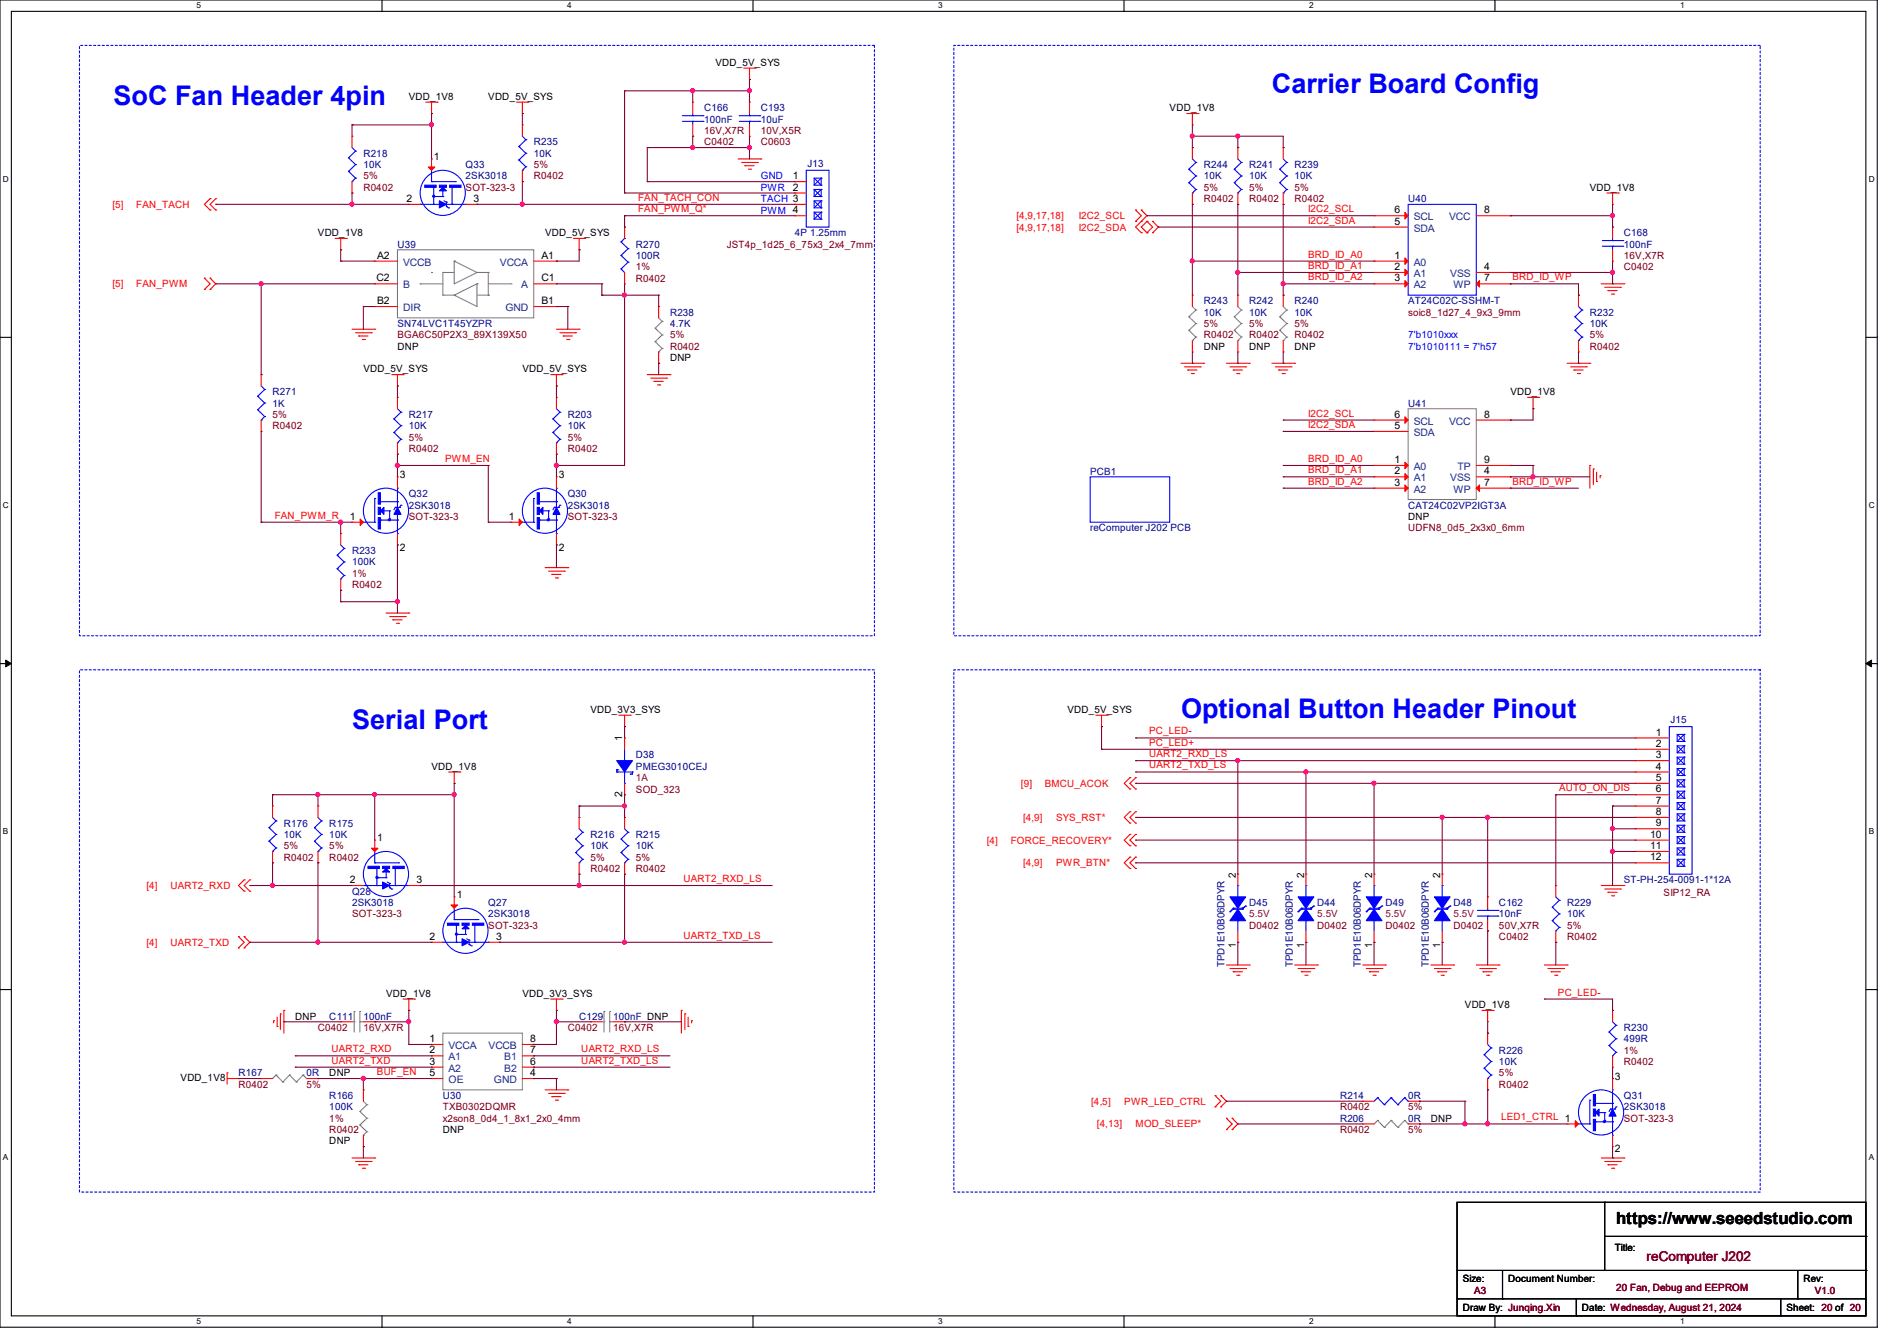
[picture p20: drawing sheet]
<svg xmlns="http://www.w3.org/2000/svg" width="297mm" height="210mm" viewBox="0 0 297 210" stroke-linecap="round" stroke-linejoin="round" font-family="sans-serif">
<defs><g id="words">
<g font-size="4.2" fill="#00f">
<text x="17.8" y="16.4">SoC Fan Header 4pin</text>
<text x="199.1" y="14.6">Carrier Board Config</text>
<text x="184.9" y="112.4">Optional Button Header Pinout</text>
<text x="55.1" y="114.2">Serial Port</text>
</g>
<text font-size="2.6" x="253" y="191.8">https://www.seeedstudio.com</text>
<text font-size="2.1" fill="#800000" x="257.8" y="197.5">reComputer J202</text>
<g font-size="1.6">
<text x="112" y="10.3">VDD_5V_SYS</text>
<text x="64" y="15.7">VDD_1V8</text>
<text x="76.5" y="15.7">VDD_5V_SYS</text>
<text x="183.1" y="17.4">VDD_1V8</text>
<text x="67.9" y="25.1">1</text>
<text x="124.1" y="28.1">1</text>
<text x="124.1" y="29.8">2</text>
<text x="248.9" y="29.9">VDD_1V8</text>
<text x="63.7" y="31.6">2</text>
<text x="74.1" y="31.6">3</text>
<text x="218.4" y="33.4">6</text>
<text x="218.4" y="35.2">5</text>
<text x="232.4" y="33.4">8</text>
<text x="49.8" y="37">VDD_1V8</text>
<text x="59.1" y="40.5">A2</text>
<text x="84.8" y="40.5">A1</text>
<text x="85.3" y="37">VDD_5V_SYS</text>
<text x="218.4" y="40.5">1</text>
<text x="59" y="44.1">C2</text>
<text x="59.1" y="47.6">B2</text>
<text x="84.8" y="47.6">B1</text>
<text x="84.8" y="44.1">C1</text>
<text x="218.4" y="42.3">2</text>
<text x="218.4" y="44.1">3</text>
<text x="232.4" y="44.1">7</text>
<text x="232.4" y="42.3">4</text>
<text x="56.9" y="58.3">VDD_5V_SYS</text>
<text x="62.2" y="54.8">DNP</text>
<text x="81.8" y="58.3">VDD_5V_SYS</text>
<text x="104.9" y="56.6">DNP</text>
<text x="188.5" y="54.8">DNP</text>
<text x="195.6" y="54.8">DNP</text>
<text x="202.7" y="54.8">DNP</text>
<text x="218.4" y="65.4">6</text>
<text x="232.4" y="65.4">8</text>
<text x="236.5" y="61.9">VDD_1V8</text>
<text x="218.4" y="67.2">5</text>
<text x="62.6" y="74.8">3</text>
<text x="87.5" y="74.8">3</text>
<text x="218.4" y="72.5">1</text>
<text x="218.4" y="74.3">2</text>
<text x="218.4" y="76.1">3</text>
<text x="232.4" y="76.1">7</text>
<text x="232.4" y="74.3">4</text>
<text x="232.4" y="72.5">9</text>
<text x="54.8" y="81.4">1</text>
<text x="79.7" y="81.4">1</text>
<text x="220.5" y="81.4">DNP</text>
<text x="62.6" y="86.2">2</text>
<text x="87.5" y="86.2">2</text>
<text x="92.5" y="111.7">VDD_3V3_SYS</text>
<text x="167.1" y="111.7">VDD_5V_SYS</text>
<text x="97.4" y="116.1" transform="rotate(-90 97.4 116.1)">1</text>
<text x="259.2" y="115.2">1</text>
<text x="259.2" y="117">2</text>
<text x="259.2" y="118.7">3</text>
<text x="67.6" y="120.6">VDD_1V8</text>
<text x="97.4" y="124.8" transform="rotate(-90 97.4 124.8)">2</text>
<text x="259.2" y="125.9">7</text>
<text x="259.2" y="120.5">4</text>
<text x="259.2" y="122.3">5</text>
<text x="259.2" y="124.1">6</text>
<text x="59.1" y="131.7">1</text>
<text x="258.4" y="131.2">10</text>
<text x="259.2" y="127.6">8</text>
<text x="259.2" y="129.4">9</text>
<text x="193.5" y="137.5" transform="rotate(-90 193.5 137.5)">2</text>
<text x="204.2" y="137.5" transform="rotate(-90 204.2 137.5)">2</text>
<text x="214.8" y="137.5" transform="rotate(-90 214.8 137.5)">2</text>
<text x="225.5" y="137.5" transform="rotate(-90 225.5 137.5)">2</text>
<text x="258.4" y="133">11</text>
<text x="258.4" y="134.7">12</text>
<text x="54.8" y="138.3">2</text>
<text x="65.2" y="138.3">3</text>
<text x="71.5" y="140.6">1</text>
<text x="67.2" y="147.2">2</text>
<text x="77.7" y="147.2">3</text>
<text x="193.5" y="148.5" transform="rotate(-90 193.5 148.5)">1</text>
<text x="204.2" y="148.5" transform="rotate(-90 204.2 148.5)">1</text>
<text x="214.8" y="148.5" transform="rotate(-90 214.8 148.5)">1</text>
<text x="225.5" y="148.5" transform="rotate(-90 225.5 148.5)">1</text>
<text x="46.2" y="159.7">DNP</text>
<text x="60.5" y="156.1">VDD_1V8</text>
<text x="81.8" y="156.1">VDD_3V3_SYS</text>
<text x="229.4" y="157.9">VDD_1V8</text>
<text x="67.2" y="166.8">3</text>
<text x="67.2" y="163.2">1</text>
<text x="67.2" y="165">2</text>
<text x="83" y="163.2">8</text>
<text x="83" y="166.8">6</text>
<text x="83" y="165">7</text>
<text x="28.3" y="169.3">VDD_1V8</text>
<text x="51.6" y="168.6">DNP</text>
<text x="67.2" y="168.5">5</text>
<text x="83" y="168.5">4</text>
<text x="252.9" y="169.1">3</text>
<text x="51.6" y="179.2">DNP</text>
<text x="69.3" y="177.5">DNP</text>
<text x="224" y="175.7">DNP</text>
<text x="252.9" y="180.5">2</text>
<text x="252.8" y="196">Title:</text>
<text x="229" y="200.7">Size:</text>
<text x="236.1" y="200.7">Document Number:</text>
<text x="282.4" y="200.7">Rev:</text>
<text x="229" y="205.4">Draw By: Junqing.Xin</text>
<text x="247.7" y="205.4">Date: Wednesday, August 21, 2024</text>
<text x="279.7" y="205.4">Sheet: 20 of 20</text>
</g>
<g font-size="1.6" fill="#000080">
<text x="110.2" y="17.4">C166</text>
<text x="119.1" y="17.4">C193</text>
<text x="83.6" y="22.8">R235</text>
<text x="110.2" y="19.2">100nF</text>
<text x="119.1" y="19.2">10uF</text>
<text x="56.9" y="24.6">R218</text>
<text x="56.9" y="26.3">10K</text>
<text x="72.9" y="26.3">Q33</text>
<text x="72.9" y="28.1">2SK3018</text>
<text x="83.6" y="24.6">10K</text>
<text x="126.4" y="26.2">J13</text>
<text x="188.5" y="26.3">R244</text>
<text x="188.5" y="28.1">10K</text>
<text x="195.6" y="26.3">R241</text>
<text x="195.6" y="28.1">10K</text>
<text x="202.7" y="26.3">R239</text>
<text x="202.7" y="28.1">10K</text>
<text x="220.5" y="31.7">U40</text>
<text x="62.2" y="38.8">U39</text>
<text x="99.6" y="38.8">R270</text>
<text x="99.6" y="40.6">100R</text>
<text x="124.5" y="37">4P 1.25mm</text>
<text x="254.3" y="37">C168</text>
<text x="254.3" y="38.8">100nF</text>
<text x="188.5" y="47.7">R243</text>
<text x="195.6" y="47.7">R242</text>
<text x="202.7" y="47.7">R240</text>
<text x="220.5" y="47.7">AT24C02C-SSHM-T</text>
<text x="62.2" y="51.2">SN74LVC1T45YZPR</text>
<text x="104.9" y="49.4">R238</text>
<text x="104.9" y="51.2">4.7K</text>
<text x="188.5" y="49.4">10K</text>
<text x="195.6" y="49.4">10K</text>
<text x="202.7" y="49.4">10K</text>
<text x="248.9" y="49.4">R232</text>
<text x="248.9" y="51.2">10K</text>
<text x="42.7" y="61.9">R271</text>
<text x="42.7" y="63.7">1K</text>
<text x="64" y="65.4">R217</text>
<text x="88.9" y="65.4">R203</text>
<text x="220.5" y="63.7">U41</text>
<text x="64" y="67.2">10K</text>
<text x="88.9" y="67.2">10K</text>
<text x="64" y="77.9">Q32</text>
<text x="88.9" y="77.9">Q30</text>
<text x="170.7" y="74.3">PCB1</text>
<text x="64" y="79.7">2SK3018</text>
<text x="88.9" y="79.7">2SK3018</text>
<text x="170.7" y="83.2">reComputer J202 PCB</text>
<text x="220.5" y="79.7">CAT24C02VP2IGT3A</text>
<text x="55.1" y="86.8">R233</text>
<text x="55.1" y="88.6">100K</text>
<text x="261.5" y="113.3">J15</text>
<text x="99.6" y="118.8">D38</text>
<text x="99.6" y="120.6">PMEG3010CEJ</text>
<text x="44.4" y="129.5">R176</text>
<text x="44.4" y="131.2">10K</text>
<text x="51.6" y="129.5">R175</text>
<text x="51.6" y="131.2">10K</text>
<text x="92.5" y="131.2">R216</text>
<text x="99.6" y="131.2">R215</text>
<text x="92.5" y="133">10K</text>
<text x="99.6" y="133">10K</text>
<text x="55.1" y="140.1">Q28</text>
<text x="55.1" y="141.9">2SK3018</text>
<text x="76.5" y="141.9">Q27</text>
<text x="76.5" y="143.7">2SK3018</text>
<text x="195.6" y="141.9">D45</text>
<text x="206.2" y="141.9">D44</text>
<text x="216.9" y="141.9">D49</text>
<text x="227.6" y="141.9">D48</text>
<text x="234.7" y="141.9">C162</text>
<text x="234.7" y="143.7">10nF</text>
<text x="245.4" y="141.9">R229</text>
<text x="245.4" y="143.7">10K</text>
<text x="254.3" y="138.3">ST-PH-254-0091-1*12A</text>
<text x="191.7" y="151.5" transform="rotate(-90 191.7 151.5)">TPD1E10B06DPYR</text>
<text x="202.4" y="151.5" transform="rotate(-90 202.4 151.5)">TPD1E10B06DPYR</text>
<text x="213.1" y="151.5" transform="rotate(-90 213.1 151.5)">TPD1E10B06DPYR</text>
<text x="223.7" y="151.5" transform="rotate(-90 223.7 151.5)">TPD1E10B06DPYR</text>
<text x="51.6" y="159.7">C111</text>
<text x="56.9" y="159.7">100nF</text>
<text x="90.7" y="159.7">C129</text>
<text x="96" y="159.7">100nF DNP</text>
<text x="254.3" y="161.5">R230</text>
<text x="234.7" y="165">R226</text>
<text x="234.7" y="166.8">10K</text>
<text x="254.3" y="163.2">499R</text>
<text x="37.3" y="168.6">R167</text>
<text x="48" y="168.6">0R</text>
<text x="51.6" y="172.1">R166</text>
<text x="51.6" y="173.9">100K</text>
<text x="69.3" y="172.1">U30</text>
<text x="209.8" y="172.1">R214</text>
<text x="220.5" y="172.1">0R</text>
<text x="254.3" y="172.1">Q31</text>
<text x="254.3" y="173.9">2SK3018</text>
<text x="209.8" y="175.7">R206</text>
<text x="220.5" y="175.7">0R</text>
</g>
<g font-size="1.6" fill="#800000">
<text x="110.2" y="22.8">C0402</text>
<text x="110.2" y="21">16V,X7R</text>
<text x="119.1" y="22.8">C0603</text>
<text x="119.1" y="21">10V,X5R</text>
<text x="56.9" y="28.1">5%</text>
<text x="56.9" y="29.9">R0402</text>
<text x="72.9" y="29.9">SOT-323-3</text>
<text x="83.6" y="26.3">5%</text>
<text x="83.6" y="28.1">R0402</text>
<text x="188.5" y="29.9">5%</text>
<text x="195.6" y="29.9">5%</text>
<text x="202.7" y="29.9">5%</text>
<text x="188.5" y="31.7">R0402</text>
<text x="195.6" y="31.7">R0402</text>
<text x="202.7" y="31.7">R0402</text>
<text x="113.8" y="38.8">JST4p_1d25_6_75x3_2x4_7mm</text>
<text x="254.3" y="40.6">16V,X7R</text>
<text x="99.6" y="42.3">1%</text>
<text x="99.6" y="44.1">R0402</text>
<text x="254.3" y="42.3">C0402</text>
<text x="62.2" y="53">BGA6C50P2X3_89X139X50</text>
<text x="104.9" y="53">5%</text>
<text x="188.5" y="51.2">5%</text>
<text x="188.5" y="53">R0402</text>
<text x="195.6" y="51.2">5%</text>
<text x="195.6" y="53">R0402</text>
<text x="202.7" y="51.2">5%</text>
<text x="202.7" y="53">R0402</text>
<text x="220.5" y="49.4">soic8_1d27_4_9x3_9mm</text>
<text x="248.9" y="53">5%</text>
<text x="104.9" y="54.8">R0402</text>
<text x="248.9" y="54.8">R0402</text>
<text x="42.7" y="65.4">5%</text>
<text x="42.7" y="67.2">R0402</text>
<text x="64" y="69">5%</text>
<text x="64" y="70.8">R0402</text>
<text x="88.9" y="69">5%</text>
<text x="88.9" y="70.8">R0402</text>
<text x="64" y="81.4">SOT-323-3</text>
<text x="88.9" y="81.4">SOT-323-3</text>
<text x="220.5" y="83.2">UDFN8_0d5_2x3x0_6mm</text>
<text x="55.1" y="90.3">1%</text>
<text x="55.1" y="92.1">R0402</text>
<text x="99.6" y="124.1">SOD_323</text>
<text x="44.4" y="133">5%</text>
<text x="44.4" y="134.8">R0402</text>
<text x="51.6" y="133">5%</text>
<text x="51.6" y="134.8">R0402</text>
<text x="92.5" y="134.8">5%</text>
<text x="92.5" y="136.6">R0402</text>
<text x="99.6" y="134.8">5%</text>
<text x="99.6" y="136.6">R0402</text>
<text x="55.1" y="143.7">SOT-323-3</text>
<text x="260.5" y="140.3">SIP12_RA</text>
<text x="76.5" y="145.5">SOT-323-3</text>
<text x="195.6" y="145.5">D0402</text>
<text x="206.2" y="145.5">D0402</text>
<text x="216.9" y="145.5">D0402</text>
<text x="227.6" y="145.5">D0402</text>
<text x="234.7" y="147.2">C0402</text>
<text x="234.7" y="145.5">50V,X7R</text>
<text x="245.4" y="145.5">5%</text>
<text x="245.4" y="147.2">R0402</text>
<text x="49.8" y="161.5">C0402</text>
<text x="56.9" y="161.5">16V,X7R</text>
<text x="88.9" y="161.5">C0402</text>
<text x="96" y="161.5">16V,X7R</text>
<text x="254.3" y="165">1%</text>
<text x="254.3" y="166.8">R0402</text>
<text x="37.3" y="170.3">R0402</text>
<text x="48" y="170.3">5%</text>
<text x="69.3" y="173.9">TXB0302DQMR</text>
<text x="209.8" y="173.9">R0402</text>
<text x="220.5" y="173.9">5%</text>
<text x="234.7" y="168.6">5%</text>
<text x="234.7" y="170.3">R0402</text>
<text x="51.6" y="175.7">1%</text>
<text x="51.6" y="177.5">R0402</text>
<text x="69.3" y="175.7">x2son8_0d4_1_8x1_2x0_4mm</text>
<text x="209.8" y="177.5">R0402</text>
<text x="220.5" y="177.5">5%</text>
<text x="254.3" y="175.7">SOT-323-3</text>
<text x="230.8" y="202.7">A3</text>
<text x="253" y="202.2">20 Fan, Debug and EEPROM</text>
<text x="284.1" y="202.7">V1.0</text>
</g>
<g font-size="1.6" fill="#00f">
<text x="119.1" y="28.1">GND</text>
<text x="119.1" y="29.9">PWR</text>
<text x="119.1" y="31.7">TACH 3</text>
<text x="119.1" y="33.4">PWM 4</text>
<text x="220.5" y="53">7'b1010xxx</text>
<text x="220.5" y="54.8">7'b1010111 = 7'h57</text>
</g>
<g font-size="1.6" fill="#f00">
<text x="17.6" y="32.6">[5]</text>
<text x="21.3" y="32.6">FAN_TACH</text>
<text x="99.9" y="31.5">FAN_TACH_CON</text>
<text x="99.9" y="33.2">FAN_PWM_Q*</text>
<text x="159.1" y="34.3">[4,9,17,18]</text>
<text x="168.9" y="34.3">I2C2_SCL</text>
<text x="204.8" y="33.2">I2C2_SCL</text>
<text x="204.8" y="35">I2C2_SDA</text>
<text x="159.1" y="36.1">[4,9,17,18]</text>
<text x="168.9" y="36.1">I2C2_SDA</text>
<text x="204.8" y="40.3">BRD_ID_A0</text>
<text x="17.6" y="45">[5]</text>
<text x="21.3" y="45">FAN_PWM</text>
<text x="204.8" y="42.1">BRD_ID_A1</text>
<text x="204.8" y="43.9">BRD_ID_A2</text>
<text x="236.8" y="43.9">BRD_ID_WP</text>
<text x="204.8" y="65.2">I2C2_SCL</text>
<text x="204.8" y="67">I2C2_SDA</text>
<text x="69.7" y="72.3">PWM_EN</text>
<text x="204.8" y="72.3">BRD_ID_A0</text>
<text x="204.8" y="74.1">BRD_ID_A1</text>
<text x="204.8" y="75.9">BRD_ID_A2</text>
<text x="236.8" y="75.9">BRD_ID_WP</text>
<text x="43" y="81.2">FAN_PWM_R</text>
<text x="179.9" y="115">PC_LED-</text>
<text x="179.9" y="116.8">PC_LED+</text>
<text x="179.9" y="118.6">UART2_RXD_LS</text>
<text x="159.8" y="123.2">[9]</text>
<text x="163.6" y="123.2">BMCU_ACOK</text>
<text x="179.9" y="120.4">UART2_TXD_LS</text>
<text x="244.1" y="123.9">AUTO_ON_DIS</text>
<text x="160.2" y="128.6">[4,9]</text>
<text x="165.4" y="128.6">SYS_RST*</text>
<text x="154.5" y="132.1">[4]</text>
<text x="158.2" y="132.1">FORCE_RECOVERY*</text>
<text x="160.2" y="135.7">[4,9]</text>
<text x="165.4" y="135.7">PWR_BTN*</text>
<text x="22.9" y="139.2">[4]</text>
<text x="26.7" y="139.2">UART2_RXD</text>
<text x="107" y="138.1">UART2_RXD_LS</text>
<text x="22.9" y="148.1">[4]</text>
<text x="26.7" y="148.1">UART2_TXD</text>
<text x="107" y="147">UART2_TXD_LS</text>
<text x="243.9" y="155.9">PC_LED-</text>
<text x="51.9" y="164.8">UART2_RXD</text>
<text x="51.9" y="166.6">UART2_TXD</text>
<text x="91" y="164.8">UART2_RXD_LS</text>
<text x="91" y="166.6">UART2_TXD_LS</text>
<text x="59" y="168.4">BUF_EN</text>
<text x="170.9" y="173">[4,5]</text>
<text x="176" y="173">PWR_LED_CTRL</text>
<text x="171.7" y="176.6">[4,13]</text>
<text x="177.8" y="176.6">MOD_SLEEP*</text>
<text x="235" y="175.5">LED1_CTRL 1</text>
</g>
<g font-size="1.6" fill="#004080">
<text x="221.4" y="34.5">SCL</text>
<text x="226.9" y="34.5">VCC</text>
<text x="63.1" y="41.6">VCCB</text>
<text x="78.3" y="41.6">VCCA</text>
<text x="221.4" y="36.3">SDA</text>
<text x="221.4" y="41.6">A0</text>
<text x="63.1" y="45.2">B</text>
<text x="81.6" y="45.2">A</text>
<text x="221.4" y="43.4">A1</text>
<text x="221.4" y="45.2">A2</text>
<text x="227.1" y="43.4">VSS</text>
<text x="227.6" y="45.2">WP</text>
<text x="63.1" y="48.7">DIR</text>
<text x="79.1" y="48.7">GND</text>
<text x="221.4" y="66.5">SCL</text>
<text x="221.4" y="68.3">SDA</text>
<text x="226.9" y="66.5">VCC</text>
<text x="221.4" y="73.6">A0</text>
<text x="221.4" y="75.4">A1</text>
<text x="221.4" y="77.2">A2</text>
<text x="227.1" y="75.4">VSS</text>
<text x="227.6" y="77.2">WP</text>
<text x="228.2" y="73.6">TP</text>
<text x="70.2" y="167.9">A2</text>
<text x="70.2" y="164.3">VCCA</text>
<text x="70.2" y="166.1">A1</text>
<text x="76.5" y="164.3">VCCB</text>
<text x="79" y="167.9">B2</text>
<text x="79" y="166.1">B1</text>
<text x="70.2" y="169.6">OE</text>
<text x="77.3" y="169.6">GND</text>
</g>
<g font-size="1.6" fill="#800040">
<text x="99.6" y="122.3">1A</text>
<text x="195.6" y="143.7">5.5V</text>
<text x="206.2" y="143.7">5.5V</text>
<text x="216.9" y="143.7">5.5V</text>
<text x="227.6" y="143.7">5.5V</text>
</g>
<g font-size="1.3">
<text x="30.8" y="1.3">5</text>
<text x="88.8" y="1.3">4</text>
<text x="146.9" y="1.3">3</text>
<text x="205" y="1.3">2</text>
<text x="263.1" y="1.3">1</text>
<text x=".5" y="28.4">D</text>
<text x="292.6" y="28.4">D</text>
<text x=".5" y="79.5">C</text>
<text x="292.6" y="79.5">C</text>
<text x=".5" y="130.6">B</text>
<text x="292.6" y="130.6">B</text>
<text x=".5" y="181.7">A</text>
<text x="292.6" y="181.7">A</text>
<text x="30.8" y="207.4">5</text>
<text x="88.8" y="207.4">4</text>
<text x="146.9" y="207.4">3</text>
<text x="205" y="207.4">2</text>
<text x="263.1" y="207.4">1</text>
</g>
</g></defs>
<path d="M0 0h293.9v207.9h-293.9zM1.8 1.8h290.3v204.3h-290.3z" fill="none" stroke="#000" stroke-width=".17"/>
<g fill="#fff">
<path d="M30.8 .2h.7v1.4h-.7z"/>
<path d="M30.8 206.2h.7v1.4h-.7z"/>
</g>
<path d="M59.8 0v1.8M59.8 206.1v1.8" fill="none" stroke="#000" stroke-width=".17"/>
<g fill="#fff">
<path d="M88.8 .2h.7v1.4h-.7z"/>
<path d="M88.8 206.2h.7v1.4h-.7z"/>
</g>
<path d="M117.9 0v1.8M117.9 206.1v1.8" fill="none" stroke="#000" stroke-width=".17"/>
<g fill="#fff">
<path d="M146.9 .2h.7v1.4h-.7z"/>
<path d="M146.9 206.2h.7v1.4h-.7z"/>
</g>
<path d="M176 0v1.8M176 206.1v1.8" fill="none" stroke="#000" stroke-width=".17"/>
<g fill="#fff">
<path d="M205 .2h.7v1.4h-.7z"/>
<path d="M205 206.2h.7v1.4h-.7z"/>
</g>
<path d="M234.1 0v1.8M234.1 206.1v1.8" fill="none" stroke="#000" stroke-width=".17"/>
<g fill="#fff">
<path d="M263.1 .2h.6v1.4h-.6z"/>
<path d="M263.1 206.2h.6v1.4h-.6z"/>
<path d="M.5 27.3h.9v1.4h-.9z"/>
<path d="M292.6 27.3h.9v1.4h-.9z"/>
<path d="M.5 78.4h.9v1.4h-.9z"/>
<path d="M292.6 78.4h.9v1.4h-.9z"/>
</g>
<path d="M0 52.8h1.8M292.1 52.8h1.8" fill="none" stroke="#000" stroke-width=".17"/>
<g fill="#fff">
<path d="M.5 129.5h.8v1.4h-.8z"/>
<path d="M292.6 129.5h.8v1.4h-.8z"/>
</g>
<path d="M0 103.9h1.8M292.1 103.9h1.8" fill="none" stroke="#000" stroke-width=".17"/>
<path d="M.9 103.4l.9 .5-.9 .5zM292.1 103.9l.9-.5v1z" fill="#000" stroke="#000" stroke-width=".16"/>
<g fill="#fff">
<path d="M.5 180.5h.8v1.4h-.8z"/>
<path d="M292.6 180.5h.8v1.4h-.8z"/>
</g>
<g fill="none" stroke="#000" stroke-width=".17">
<path d="M0 155h1.8M292.1 155h1.8M228.1 188.3h64v17.8h-64zM228.1 199h64M235.2 199v4.4M251.2 188.3h.1M251.2 188.3v10.7M251.2 193.6h40.9M281.5 199v4.4M292.1 199h.1M292.1 193.6h.1M228.1 203.4h.1"/>
<path d="M228.1 203.4h64M235.2 203.4h.1M246.8 206.1h.1M246.8 203.4v2.7M278.8 206.1h.1M278.8 203.4v2.7M281.5 203.4h.1"/>
</g>
<path d="M12.4 7.1h124.5v92.5h-124.5zM149.4 7.1h126.2v92.5h-126.2zM12.4 104.9h124.5v81.8h-124.5zM149.4 104.9h126.2v81.8h-126.2z" fill="none" stroke="#00f" stroke-width=".17" stroke-dasharray=".3 .3"/>
<g fill="none" stroke="#f00" stroke-width=".17">
<path d="M66.7 16h1.8M67.6 17.8h.1M67.6 16v1.8M68.5 16h.1M80.9 16h1.8M81.8 17.8h.1M81.8 19.6h.1M81.8 16v1.8M81.8 19.6v1.7M82.7 16h.1M108.5 16h.1M108.5 16v1.8"/>
<path d="M108.5 19.6v1.7M116.5 10.7h1.7M117.3 12.4h.1M117.3 16h.1M117.3 10.7v1.7M117.3 16v1.8M117.3 19.6v1.7M118.2 10.7h.1M185.8 17.8h1.8M186.7 19.6h.1M186.7 17.8v1.8M187.6 17.8h.1"/>
<path d="M32.9 31.1h.1M32.9 32.9h.1M32.9 31.1l-.9 .9 .9 .9M33.8 31.1h.1M33.8 32.9h.1M33.8 31.1l-.9 .9 .9 .9M52.5 37.3h1.7M53.3 39.1h.1M53.3 37.3v1.8M54.2 37.3h.1M55.1 21.3h.1M55.1 30.2h.1"/>
<path d="M55.1 21.3v1.8M55.1 28.4v1.8M64 32h.1M64 32h1.8M67.6 24.9h.1M67.6 24.9v1.8M72.9 32h1.8M74.7 32h.1M81.8 28.4h.1M81.8 26.7v1.7M89.8 37.3h1.8M90.7 39.1h.1"/>
<path d="M90.7 37.3v1.8M91.6 37.3h.1M97.8 35.6h.1M97.8 35.6v1.7M108.5 21.3h.1M115.6 24.9h3.5M116.1 25.4h2.5M116.6 26h.1M116.6 26h1.5M117.2 26.5h.3M117.3 21.3h.1M117.5 26.5h.1"/>
<path d="M118.6 25.4h.1M119.1 24.9h.1M124.5 28.4h.1M124.5 30.2h.1M124.5 32h.1M124.5 33.8h.1M124.5 30.2h1.7M124.5 33.8h1.7M124.5 28.4h1.7M124.5 32h1.7M177.8 34.7h.1M177.8 32.9h.1"/>
<path d="M177.8 32.9l.9 .9-.9 .9M178.7 32.9h.1M178.7 34.7h.1M178.7 36.4h.1M178.7 32.9l.9 .9-1.8 1.8 .9 .8M179.6 36.4h.1M179.6 34.7h.1M179.6 34.7l.9 .9-.9 .8M179.6 34.7l-.9 .9 .9 .8M180.5 34.7h.1M180.5 36.4h.1M180.5 34.7l.9 .9-.9 .8"/>
<path d="M186.7 23.1h.1M186.7 32h.1M186.7 23.1v1.8M186.7 30.2v1.8M193.8 23.1h.1M193.8 32h.1M193.8 23.1v1.8M193.8 30.2v1.8M200.9 23.1h.1M200.9 32h.1M200.9 23.1v1.8M200.9 30.2v1.8"/>
<path d="M215.1 33.8h.1M215.1 35.6h.1M215.1 33.8h5.4M215.1 35.6h5.4M231.1 33.8h5.4M236.5 33.8h.1M251.6 30.2h1.8M252.5 32h.1M252.5 35.6h.1M252.5 30.2v1.8M252.5 35.6v1.7M252.5 39.1v1.8"/>
<path d="M253.4 30.2h.1M32 45.3h.1M32 43.6h.1M32 43.6l.9 .8-.9 .9M32.9 43.6h.1M32.9 45.3h.1M32.9 43.6l.9 .8-.9 .9M40.9 58.7h.1M40.9 58.7v1.8M55.1 51.6h3.6M55.7 52.1h2.4M56.2 52.6h.1"/>
<path d="M56.2 52.6h1.4M56.7 53.2h.4M57.1 53.2h.1M58.1 52.1h.1M58.7 51.6h.1M58.7 40.9h.1M58.7 48h.1M58.7 44.4h.1M58.7 44.4h3.5M58.7 40.9h3.5M58.7 48h3.5M61.3 58.7h1.8"/>
<path d="M62.2 58.7v1.8M63.1 58.7h.1M83.6 44.4h3.5M83.6 40.9h3.5M83.6 48h3.5M86.2 58.7h1.8M87.1 40.9h.1M87.1 48h.1M87.1 44.4h.1M87.1 51.6h3.6M87.1 58.7v1.8M87.7 52.1h2.4"/>
<path d="M88 58.7h.1M88.2 52.6h.1M88.2 52.6h1.4M88.7 53.2h.4M89.1 53.2h.1M90.1 52.1h.1M90.7 51.6h.1M97.8 44.4h.1M97.8 42.7v1.7M101.3 58.7h3.6M101.9 59.2h2.5M102.4 59.7h.1"/>
<path d="M102.4 59.7h1.4M103.1 48h.1M103.1 56.9h.1M103.1 48v1.8M103.1 55.1v1.8M104.4 59.2h.1M104.9 58.7h.1M184.9 56.9h3.6M185.5 57.4h2.4M186 58h.1M186 58h1.4M186.5 58.5h.4"/>
<path d="M186.7 46.2h.1M186.7 55.1h.1M186.7 46.2v1.8M186.7 53.3v1.8M186.9 58.5h.1M187.9 57.4h.1M188.5 56.9h.1M192 56.9h3.6M192.6 57.4h2.4M193.1 58h.1M193.1 58h1.4M193.6 58.5h.4"/>
<path d="M193.8 46.2h.1M193.8 55.1h.1M193.8 46.2v1.8M193.8 53.3v1.8M194 58.5h.1M195 57.4h.1M195.6 56.9h.1M199.1 56.9h3.6M199.7 57.4h2.4M200.2 58h.1M200.2 58h1.4M200.7 58.5h.4"/>
<path d="M200.9 46.2h.1M200.9 55.1h.1M200.9 46.2v1.8M200.9 53.3v1.8M201.1 58.5h.1M202.1 57.4h.1M202.7 56.9h.1M215.1 40.9h.1M215.1 42.7h.1M215.1 44.4h.1M215.1 44.4h5.4M215.1 40.9h5.4"/>
<path d="M215.1 42.7h5.4M231.1 44.4h5.4M231.1 42.7h5.4M236.5 44.4h.1M236.5 42.7h.1M245.4 56.9h3.5M245.9 57.4h2.5M246.4 58h.1M246.4 58h1.5M247 58.5h.3M247.1 46.2h.1M247.1 55.1h.1"/>
<path d="M247.1 46.2v1.8M247.1 53.3v1.8M247.3 58.5h.1M248.4 57.4h.1M248.9 56.9h.1M250.7 44.4h3.6M251.2 45h2.5M251.8 45.5h.1M251.8 45.5h1.4M252.3 46.1h.3M252.5 40.9h.1M252.6 46.1h.1"/>
<path d="M253.7 45h.1M254.3 44.4h.1M40.9 67.6h.1M40.9 65.8v1.8M62.2 60.5h.1M62.2 74.7h.1M62.2 62.2h.1M62.2 71.1h.1M62.2 62.2v1.8M62.2 69.3v1.8M62.2 74.7v1.8M87.1 60.5h.1"/>
<path d="M87.1 62.2h.1M87.1 71.1h.1M87.1 74.7h.1M87.1 62.2v1.8M87.1 69.3v1.8M87.1 74.7v1.8M103 60.3h.3M103.3 60.3h.1M215.1 65.8h.1M215.1 67.6h.1M215.1 72.9h.1M215.1 74.7h.1"/>
<path d="M215.1 76.5h.1M215.1 65.8h5.4M215.1 67.6h5.4M215.1 72.9h5.4M215.1 74.7h5.4M215.1 76.5h5.4M231.1 65.8h5.4M231.1 72.9h5.4M231.1 74.7h5.4M231.1 76.5h5.4M236.5 76.5h.1M236.5 74.7h.1"/>
<path d="M236.5 65.8h.1M236.5 72.9h.1M239.1 62.2h1.8M240 64h.1M240 62.2v1.8M240.9 62.2h.1M248.9 72.9h.1M248.9 72.9v3.6M249.5 73.4h.1M249.5 73.4v2.5M250 75.4h.1M250 74v1.4"/>
<path d="M250.5 74.5h.1M250.5 74.5v.3M53.3 83.6h.1M53.3 92.5h.1M53.3 83.6v1.7M53.3 90.7v1.8M55.1 81.8h.1M55.1 81.8h1.8M60.5 96h3.5M61 96.6h2.5M61.5 97.1h.1M61.5 97.1h1.4"/>
<path d="M62.1 97.6h.3M62.2 85.3h.1M62.2 83.6v1.7M62.4 97.6h.1M63.5 96.6h.1M64 96h.1M80 81.8h.1M80 81.8h1.8M85.3 88.9h3.6M85.9 89.5h2.4M86.4 90h.1M86.4 90h1.4"/>
<path d="M87 90.5h.3M87.1 85.3h.1M87.1 83.6v1.7M87.3 90.5h.1M88.3 89.5h.1M88.9 88.9h.1M96.9 112h1.8M97.8 113.8h.1M97.8 115.6h.1M97.8 112v1.8M97.8 115.6v1.7M98.7 112h.1"/>
<path d="M171.6 112h1.8M172.5 113.8h.1M172.5 112v1.8M173.4 112h.1M256 115.6h.1M256 117.3h.1M256 119.1h.1M256 115.6h5.4M256 117.3h5.4M256 119.1h5.4M38.2 137.8h.1M38.2 139.6h.1"/>
<path d="M38.2 137.8l-.9 .9 .9 .9M39.1 137.8h.1M39.1 139.6h.1M39.1 137.8l-.9 .9 .9 .9M42.7 126.2h.1M42.7 135.1h.1M42.7 126.2v1.8M42.7 133.3v1.8M49.8 126.2h.1M49.8 135.1h.1M49.8 126.2v1.8M49.8 133.3v1.8"/>
<path d="M55.1 138.7h.1M55.1 138.7h1.8M58.7 131.6h.1M58.7 131.6v1.7M64 138.7h1.8M65.8 138.7h.1M70.2 120.9h1.8M71.1 122.7h.1M71.1 120.9v1.8M72 120.9h.1M90.7 128h.1M90.7 136.9h.1"/>
<path d="M90.7 128v1.8M90.7 135.1v1.8M97.8 128h.1M97.8 136.9h.1M97.8 124.5h.1M97.8 122.7v1.8M97.8 128v1.8M97.8 135.1v1.8M176.9 121.8h.1M176.9 123.6h.1M176.9 127.1h.1M176.9 128.9h.1"/>
<path d="M176.9 130.7h.1M176.9 132.5h.1M176.9 134.2h.1M176.9 136h.1M176.9 121.8l-.9 .9 .9 .9M176.9 127.1l-.9 .9 .9 .9M176.9 130.7l-.9 .9 .9 .9M176.9 134.2l-.9 .9 .9 .9M177.8 121.8h.1M177.8 123.6h.1M177.8 127.1h.1M177.8 128.9h.1"/>
<path d="M177.8 130.7h.1M177.8 132.5h.1M177.8 134.2h.1M177.8 136h.1M177.8 121.8l-.9 .9 .9 .9M177.8 127.1l-.9 .9 .9 .9M177.8 130.7l-.9 .9 .9 .9M177.8 134.2l-.9 .9 .9 .9M193.8 136.9h.1M193.8 136.9v1.8M204.5 136.9h.1M204.5 136.9v1.8"/>
<path d="M215.1 136.9h.1M215.1 136.9v1.8M225.8 136.9h.1M225.8 136.9v1.8M243.6 138.7h.1M243.6 138.7v1.8M250.7 138.7h3.6M251.2 139.2h2.5M251.8 139.7h.1M251.8 139.7h1.4M253.7 139.2h.1M254.3 138.7h.1"/>
<path d="M256 126.2h.1M256 120.9h.1M256 122.7h.1M256 124.5h.1M256 128h.1M256 129.8h.1M256 131.6h.1M256 133.3h.1M256 135.1h.1M256 120.9h5.4M256 126.2h5.4M256 122.7h5.4"/>
<path d="M256 124.5h5.4M256 128h5.4M256 129.8h5.4M256 131.6h5.4M256 133.3h5.4M256 135.1h5.4M37.3 148.5h.1M37.3 146.7h.1M37.3 146.7l.9 .9-.9 .9M38.2 146.7h.1M38.2 148.5h.1M38.2 146.7l.9 .9-.9 .9"/>
<path d="M42.8 159.9h.1M42.8 159.9v.3M43.4 159.3v1.4M43.9 158.8h.1M43.9 158.8v2.4M44.4 158.2h.1M44.4 158.2v3.6M63.1 156.5h1.8M64 158.2h.1M64 156.5v1.7M64.9 156.5h.1M67.6 147.6h.1"/>
<path d="M67.6 147.6h1.7M71.1 140.5h.1M71.1 140.5v1.7M76.5 147.6h1.7M78.2 147.6h.1M86.2 156.5h1.8M87.1 158.2h.1M87.1 156.5v1.7M88 156.5h.1M106.7 158.2h.1M106.7 158.2v3.6M107.2 158.8h.1"/>
<path d="M107.2 158.8v2.4M107.7 159.3v1.4M108.3 159.9h.1M108.3 159.9v.3M192 151.1h3.6M192.6 151.7h2.4M193.1 152.2h.1M193.1 152.2h1.4M193.6 152.7h.4M193.8 147.6h.1M193.8 145.8v1.8M194 152.7h.1"/>
<path d="M195 151.7h.1M195.6 151.1h.1M202.7 151.1h3.5M203.2 151.7h2.5M203.8 152.2h.1M203.8 152.2h1.4M204.3 152.7h.3M204.5 147.6h.1M204.5 145.8v1.8M204.6 152.7h.1M205.7 151.7h.1M206.2 151.1h.1"/>
<path d="M213.4 151.1h3.5M213.9 151.7h2.5M214.4 152.2h.1M214.4 152.2h1.5M215 152.7h.3M215.1 147.6h.1M215.1 145.8v1.8M215.3 152.7h.1M216.4 151.7h.1M216.9 151.1h.1M224 151.1h3.6M224.6 151.7h2.4"/>
<path d="M225.1 152.2h.1M225.1 152.2h1.4M225.6 152.7h.4M225.8 147.6h.1M225.8 145.8v1.8M226 152.7h.1M227 151.7h.1M227.6 151.1h.1M231.1 151.1h3.6M231.7 151.7h2.4M232 158.2h1.8M232.2 152.2h.1"/>
<path d="M232.2 152.2h1.4M232.7 152.7h.4M232.9 140.5h.1M232.9 145.8h.1M232.9 140.5v1.7M232.9 144v1.8M232.9 158.2v1.8M233.1 152.7h.1M233.8 158.2h.1M234.1 151.7h.1M234.7 151.1h.1M241.8 151.1h3.6"/>
<path d="M242.4 151.7h2.4M242.9 152.2h.1M242.9 152.2h1.4M243.4 152.7h.4M243.6 147.6h.1M243.6 145.8v1.8M243.8 152.7h.1M244.8 151.7h.1M245.4 151.1h.1M252.3 140.3h.3M252.5 158.2h.1M252.5 158.2v1.8"/>
<path d="M252.6 140.3h.1M35.6 168h.1M35.6 168.9h1.7M35.6 168v1.8M37.3 168.9h.1M40.9 168.9h.1M40.9 168.9h1.8M43.4 160.7h.1M48 168.9h1.8M49.8 168.9h.1M53.3 160h.1M53.3 160h1.8"/>
<path d="M56.9 170.7h.1M56.9 179.6h.1M56.9 160h1.8M56.9 170.7v1.8M56.9 177.8v1.8M58.7 160h.1M67.6 167.1h.1M67.6 168.9h.1M67.6 163.6h.1M67.6 165.4h.1M67.6 168.9h1.7M67.6 167.1h1.7"/>
<path d="M67.6 163.6h1.7M67.6 165.4h1.7M81.8 168.9h1.8M81.8 167.1h1.8M81.8 163.6h1.8M81.8 165.4h1.8M83.6 163.6h.1M83.6 167.1h.1M83.6 165.4h.1M83.6 168.9h.1M85.3 170.7h3.6M85.9 171.2h2.4"/>
<path d="M86.4 171.7h.1M86.4 171.7h1.4M87 172.3h.3M87.3 172.3h.1M88.3 171.2h.1M88.9 170.7h.1M92.5 160h.1M92.5 160h1.7M96 160h1.8M97.8 160h.1M107.7 160.7h.1M190.2 173.4h.1"/>
<path d="M190.2 171.6h.1M190.2 171.6l.9 .9-.9 .9M191.1 171.6h.1M191.1 173.4h.1M191.1 171.6l.9 .9-.9 .9M192 176.9h.1M192 175.1h.1M192 175.1l.9 .9-.9 .9M192.9 175.1h.1M192.9 176.9h.1M192.9 175.1l.9 .9-.9 .9M213.4 176h.1"/>
<path d="M213.4 172.5h.1M213.4 176h1.7M213.4 172.5h1.7M220.5 176h1.7M220.5 172.5h1.7M222.2 176h.1M222.2 172.5h.1M232.9 160h.1M232.9 161.8h.1M232.9 170.7h.1M232.9 161.8v1.8M232.9 168.9v1.8"/>
<path d="M245.4 176h.1M245.4 176h1.7M252.5 168.9h.1M252.5 179.6h.1M252.5 167.1h.1M252.5 165.4v1.7M252.5 168.9v1.8M252.5 177.8v1.8M55.1 181.4h3.6M55.7 181.9h2.4M56.2 182.4h.1M56.2 182.4h1.4"/>
<path d="M56.7 183h.4M57.1 183h.1M58.1 181.9h.1M58.7 181.4h.1M250.7 181.4h3.6M251.2 181.9h2.5M251.8 182.4h.1M251.8 182.4h1.4M252.3 183h.3M252.6 183h.1M253.7 181.9h.1M254.3 181.4h.1"/>
</g>
<g fill="none" stroke="#00f" stroke-width=".17">
<path d="M106.8 18.1h3.3M106.8 19h3.3M108.5 19h.1M108.5 18.1h.1M108.5 17.8v.3M108.5 19v.6M110.1 18.1h.1M110.1 19h.1M115.7 18.1h3.3M115.7 19h3.3M117.3 19h.1M117.3 18.1h.1"/>
<path d="M117.3 17.8v.3M117.3 19v.6M119 18.1h.1M119 19h.1M54.6 24.7h.1M54.6 26.8h.1M54.6 24.7l1.1 1.1M54.6 26.8l1.1 1.1M55.1 28.4h.1M55.1 23.1l.6 .6M55.7 23.7h.1M55.7 25.8h.1"/>
<path d="M55.7 27.9h.1M55.7 23.7l-1.1 1M55.7 25.8l-1.1 1M55.7 27.9l-.6 .5M65.8 32h.1M65.8 32h3M67.6 28.4h.1M67.6 26.7v1.7M67.6 28.4h3.7M67.9 29.3h.1M67.9 32h.1M67.9 29.3v1.3"/>
<path d="M67.9 30.9v1.1M68.1 30.8h.1M68.1 30.8h1.2M69.3 30.8h.1M69.3 29.9v.9M69.5 31.5l.4 .2M69.9 31.7h.1M69.9 32.3h.1M69.9 32h3M69.9 31.7v.6M69.9 32.3l.3 .3M70.2 32.6h.1"/>
<path d="M70.8 32h.1M70.8 29.3v2.7M71.3 28.4h.1M72.9 32h.1M81.2 22.9h.1M81.2 25.1h.1M81.2 22.9l1.1 1.1M81.2 25.1l1.1 1M81.8 26.7h.1M81.8 21.3l.5 .6M82.3 21.9h.1M82.3 24h.1"/>
<path d="M82.3 26.1h.1M82.3 21.9l-1.1 1M82.3 24l-1.1 1.1M82.3 26.1l-.5 .6M97.2 37.9h.1M97.2 37.9l1.1 1M97.8 37.3h.1M97.8 37.3l-.6 .6M98.3 38.9h.1M98.3 38.9l-1.1 1.1M126.2 26.7h3.6v8.9h-3.6zM127.5 27.9h1.1v1.1h-1.1z"/>
<path d="M127.5 29.7h1.1v1.1h-1.1zM127.5 31.5h1.1v1.1h-1.1zM127.5 33.2h1.1v1.1h-1.1zM127.5 27.9l1.1 1.1M127.5 29.7l1.1 1.1M127.5 31.5l1.1 1.1M127.5 33.2l1.1 1.1M128.6 27.9h.1M128.6 29h.1M128.6 29.7h.1M128.6 30.8h.1M128.6 31.5h.1"/>
<path d="M128.6 32.6h.1M128.6 33.2h.1M128.6 34.3h.1M128.6 27.9l-1.1 1.1M128.6 29.7l-1.1 1.1M128.6 31.5l-1.1 1.1M128.6 33.2l-1.1 1.1M186.1 26.5h.1M186.1 28.6h.1M186.1 26.5l1.1 1.1M186.1 28.6l1.1 1.1M186.7 30.2h.1"/>
<path d="M186.7 24.9l.5 .5M187.2 25.4h.1M187.2 27.6h.1M187.2 29.7h.1M187.2 25.4l-1.1 1.1M187.2 27.6l-1.1 1M187.2 29.7l-.5 .5M193.3 26.5h.1M193.3 28.6h.1M193.3 26.5l1.1 1.1M193.3 28.6l1.1 1.1M193.8 30.2h.1"/>
<path d="M193.8 24.9l.6 .5M194.4 25.4h.1M194.4 27.6h.1M194.4 29.7h.1M194.4 25.4l-1.1 1.1M194.4 27.6l-1.1 1M194.4 29.7l-.6 .5M200.4 26.5h.1M200.4 28.6h.1M200.4 26.5l1.1 1.1M200.4 28.6l1.1 1.1M200.9 30.2h.1"/>
<path d="M200.9 24.9l.6 .5M201.5 25.4h.1M201.5 27.6h.1M201.5 29.7h.1M201.5 25.4l-1.1 1.1M201.5 27.6l-1.1 1M201.5 29.7l-.6 .5M220.5 32h10.6v14.2h-10.6zM250.9 37.7h3.2M250.9 38.6h3.2M252.5 38.6h.1M252.5 37.7h.1"/>
<path d="M252.5 37.3v.4M252.5 38.6v.5M254.1 37.7h.1M254.1 38.6h.1M97.2 42.1h.1M97.2 40h.1M97.2 42.1l.6 .6M97.2 40l1.1 1.1M98.3 41.1h.1M98.3 41.1l-1.1 1M246.6 49.6h.1M246.6 51.7h.1"/>
<path d="M246.6 49.6l1.1 1.1M246.6 51.7l1.1 1.1M247.1 53.3h.1M247.1 48l.6 .6M247.7 48.6h.1M247.7 50.7h.1M247.7 52.8h.1M247.7 48.6l-1.1 1M247.7 50.7l-1.1 1M247.7 52.8l-.6 .5M40.3 62.1h.1M40.3 64.2h.1"/>
<path d="M40.3 62.1l1.1 1M40.3 64.2l1.1 1M40.9 65.8h.1M40.9 60.5l.5 .5M41.4 61h.1M41.4 63.1h.1M41.4 65.2h.1M41.4 61l-1.1 1.1M41.4 63.1l-1.1 1.1M41.4 65.2l-.5 .6M58.7 78.1h.1M58.7 78.1v3.7"/>
<path d="M59.6 78.6h2.6M61.7 65.6h.1M61.7 67.7h.1M61.7 65.6l1.1 1.1M61.7 67.7l1.1 1.1M61.9 79.5h.1M61.9 79.5l-.2 .3M61.9 79.5h.7M62.2 78.6h.1M62.2 76.5h.1M62.2 69.3h.1M62.2 76.5v3"/>
<path d="M62.2 64l.6 .6M62.6 79.5h.1M62.8 79.1h.1M62.8 64.6h.1M62.8 66.7h.1M62.8 68.8h.1M62.8 79.1l-.2 .4M62.8 64.6l-1.1 1M62.8 66.7l-1.1 1M62.8 68.8l-.6 .5M83.6 78.1h.1M83.6 78.1v3.7"/>
<path d="M84.5 78.6h2.6M86.6 65.6h.1M86.6 67.7h.1M86.6 65.6l1.1 1.1M86.6 67.7l1.1 1.1M86.8 79.5h.1M86.8 79.5h.7M86.8 79.5l-.2 .3M87.1 69.3h.1M87.1 78.6h.1M87.1 76.5h.1M87.1 64l.6 .6"/>
<path d="M87.1 76.5v3M87.5 79.5h.1M87.7 64.6h.1M87.7 66.7h.1M87.7 68.8h.1M87.7 79.1h.1M87.7 64.6l-1.1 1M87.7 66.7l-1.1 1M87.7 68.8l-.6 .5M87.7 79.1l-.2 .4M170.7 74.7h12.4v7.1h-12.4zM52.8 87h.1"/>
<path d="M52.8 89.1h.1M52.8 87l1.1 1M52.8 89.1l1.1 1M53.3 90.7h.1M53.3 85.3l.6 .6M53.9 85.9h.1M53.9 88h.1M53.9 90.1h.1M53.9 85.9l-1.1 1.1M53.9 88l-1.1 1.1M53.9 90.1l-.6 .6M56.9 81.8h1.8"/>
<path d="M58.7 81.8h.1M59.6 81.4h.1M59.6 81.4h1.2M60.1 80h.9M61 80h.1M61 81.2h.1M61 80v1.2M61.2 81.4h1M62.2 81.4h.1M62.2 83.6h.1M62.2 80.6v3M81.8 81.8h1.8"/>
<path d="M83.6 81.8h.1M84.5 81.4h.1M84.5 81.4h1.2M85 80h.9M85.9 80h.1M85.9 81.2h.1M85.9 80v1.2M86.1 81.4h1M87.1 81.4h.1M87.1 83.6h.1M87.1 80.6v3M97.8 119.1h.1"/>
<path d="M97.8 117.3v1.8M261.4 113.8h3.5v23.1h-3.5zM262.6 115h1.1v1.1h-1.1zM262.6 116.8h1.1v1.1h-1.1zM262.6 118.6h1.1v1.1h-1.1zM262.6 115l1.1 1.1M262.6 116.8l1.1 1.1M262.6 118.6l1.1 1.1M263.7 115h.1M263.7 116.1h.1M263.7 116.8h.1M263.7 117.9h.1"/>
<path d="M263.7 118.6h.1M263.7 119.7h.1M263.7 115l-1.1 1.1M263.7 116.8l-1.1 1.1M263.7 118.6l-1.1 1.1M42.1 129.6h.1M42.1 131.7h.1M42.1 129.6l1.1 1.1M42.1 131.7l1.1 1.1M42.7 133.3h.1M42.7 128l.5 .6M43.2 128.6h.1"/>
<path d="M43.2 130.7h.1M43.2 132.8h.1M43.2 128.6l-1.1 1M43.2 130.7l-1.1 1M43.2 132.8l-.5 .5M49.2 129.6h.1M49.2 131.7h.1M49.2 129.6l1.1 1.1M49.2 131.7l1.1 1.1M49.8 133.3h.1M49.8 128l.5 .6M50.3 128.6h.1"/>
<path d="M50.3 130.7h.1M50.3 132.8h.1M50.3 128.6l-1.1 1M50.3 130.7l-1.1 1M50.3 132.8l-.5 .5M56.9 138.7h.1M56.9 138.7h3M58.7 135.1h.1M58.7 133.3v1.8M58.7 135.1h3.7M59 136h.1M59 138.7h.1"/>
<path d="M59 136v1.2M59 137.6v1.1M59.2 137.5h.1M59.2 137.5h1.3M60.5 137.5h.1M60.5 136.6v.9M60.6 138.1l.4 .2M61 138.3h.1M61 139h.1M61 138.3v.7M61 138.7h3M61 139l.3 .2"/>
<path d="M61.3 139.2h.1M61.9 138.7h.1M61.9 136v2.7M62.4 135.1h.1M64 138.7h.1M90.1 131.4h.1M90.1 133.5h.1M90.1 131.4l1.1 1.1M90.1 133.5l1.1 1.1M90.7 135.1h.1M90.7 129.8l.5 .5M91.2 130.3h.1"/>
<path d="M91.2 132.5h.1M91.2 134.6h.1M91.2 130.3l-1.1 1.1M91.2 132.5l-1.1 1M91.2 134.6l-.5 .5M96.6 120.9h.1M96.6 120.6h.1M96.6 120.9h2.4M96.6 120.6h.3M96.6 120.6v.3M97.2 131.4h.1M97.2 133.5h.1"/>
<path d="M97.2 131.4l1.1 1.1M97.2 133.5l1.1 1.1M97.8 135.1h.1M97.8 122.7h.1M97.8 129.8l.5 .5M97.8 120.9v1.8M98.3 130.3h.1M98.3 132.5h.1M98.3 134.6h.1M98.3 130.3l-1.1 1.1M98.3 132.5l-1.1 1M98.3 134.6l-.5 .5"/>
<path d="M98.7 121.2h.1M99 120.9h.1M99 120.9v.3h-.3M193.8 138.7h.1M193.8 138.7v1.8M204.5 138.7h.1M204.5 138.7v1.8M215.1 138.7h.1M215.1 138.7v1.8M225.8 138.7h.1M225.8 138.7v1.8M262.6 120.4h1.1v1.1h-1.1z"/>
<path d="M262.6 122.1h1.1v1.1h-1.1zM262.6 123.9h1.1v1.1h-1.1zM262.6 125.7h1.1v1.1h-1.1zM262.6 129.2h1.1v1.1h-1.1zM262.6 131h1.1v1.1h-1.1zM262.6 127.5h1.1v1.1h-1.1zM262.6 132.8h1.1v1.1h-1.1zM262.6 134.6h1.1v1.1h-1.1zM262.6 120.4l1.1 1.1M262.6 122.1l1.1 1.1M262.6 123.9l1.1 1.1M262.6 125.7l1.1 1.1"/>
<path d="M262.6 127.5l1.1 1.1M262.6 129.2l1.1 1.1M262.6 131l1.1 1.1M262.6 132.8l1.1 1.1M262.6 134.6l1.1 1.1M263.7 120.4h.1M263.7 121.5h.1M263.7 122.1h.1M263.7 123.2h.1M263.7 123.9h.1M263.7 125h.1M263.7 125.7h.1"/>
<path d="M263.7 126.8h.1M263.7 128.6h.1M263.7 127.5h.1M263.7 129.2h.1M263.7 131h.1M263.7 130.3h.1M263.7 132.1h.1M263.7 133.9h.1M263.7 135.7h.1M263.7 132.8h.1M263.7 134.6h.1M263.7 120.4l-1.1 1.1"/>
<path d="M263.7 122.1l-1.1 1.1M263.7 123.9l-1.1 1.1M263.7 125.7l-1.1 1.1M263.7 127.5l-1.1 1.1M263.7 129.2l-1.1 1.1M263.7 131l-1.1 1.1M263.7 132.8l-1.1 1.1M263.7 134.6l-1.1 1.1M69.3 147.6h.1M69.3 147.6h3M71.1 144h.1M71.1 142.2v1.8"/>
<path d="M71.1 144h3.7M71.5 144.9h.1M71.5 147.6h.1M71.5 144.9v1.2M71.5 146.5v1.1M71.7 146.3h.1M71.7 146.3h1.2M72.9 146.3h.1M72.9 145.5v.8M73.1 147l.3 .2M73.4 147.2h.1M73.4 147.9h.1"/>
<path d="M73.4 147.6h3.1M73.4 147.2v.7M73.4 147.9l.4 .2M73.8 148.1h.1M74.3 147.6h.1M74.3 144.9v2.7M74.8 144h.1M76.5 147.6h.1M192.6 142.8h.1M193.1 142.2h.1M193.1 142.2h1.4M193.1 142.2l-.5 .6"/>
<path d="M193.8 144.2h.1M193.8 144.2v1.6M194.5 142.2h.1M194.5 142.4h.1M194.5 142.4h-1.4l-.5 .4M195 141.9h.1M195 141.9l-.5 .3M195 141.9l-.5 .5M203.2 142.8h.1M203.8 142.2h.1M203.8 142.2h1.4M203.8 142.2l-.6 .6"/>
<path d="M204.5 144.2h.1M204.5 144.2v1.6M205.2 142.2h.1M205.2 142.4h.1M205.2 142.4h-1.4l-.6 .4M205.7 141.9h.1M205.7 141.9l-.5 .3M205.7 141.9l-.5 .5M213.9 142.8h.1M214.4 142.2h.1M214.4 142.2h1.5M214.4 142.2l-.5 .6"/>
<path d="M215.1 144.2h.1M215.1 144.2v1.6M215.9 142.2h.1M215.9 142.4h.1M215.9 142.4h-1.5l-.5 .4M216.4 141.9h.1M216.4 141.9l-.5 .3M216.4 141.9l-.5 .5M224.6 142.8h.1M225.1 142.2h.1M225.1 142.2h1.4M225.1 142.2l-.5 .6"/>
<path d="M225.8 144.2h.1M225.8 144.2v1.6M226.5 142.2h.1M226.5 142.4h.1M226.5 142.4h-1.4l-.5 .4M227 141.9h.1M227 141.9l-.5 .3M227 141.9l-.5 .5M231.3 142.6h3.2M231.3 143.5h3.2M232.9 143.5h.1M232.9 142.6h.1"/>
<path d="M232.9 142.2v.4M232.9 143.5v.5M234.5 142.6h.1M234.5 143.5h.1M243 142.1h.1M243 144.2h.1M243 142.1l1.1 1M243 144.2l1.1 1M243.6 145.8h.1M243.6 140.5l.5 .5M244.1 141h.1M244.1 143.1h.1"/>
<path d="M244.1 145.2h.1M244.1 145.2l-.5 .6M244.1 141l-1.1 1.1M244.1 143.1l-1.1 1.1M215.7 171.9h.1M215.7 171.9l-.6 .6M215.7 171.9l1 1.1M216.7 173h.1M217.8 171.9h.1M217.8 171.9l-1.1 1.1M217.8 171.9l1.1 1.1M218.9 173h.1"/>
<path d="M219.9 171.9h.1M219.9 171.9l-1 1.1M219.9 171.9l.6 .6M220.5 172.5h.1M232.4 165.2h.1M232.4 167.3h.1M232.4 165.2l1.1 1M232.4 167.3l1.1 1.1M232.9 168.9h.1M232.9 163.6l.6 .5M233.5 164.1h.1M233.5 166.2h.1"/>
<path d="M233.5 168.4h.1M233.5 164.1l-1.1 1.1M233.5 166.2l-1.1 1.1M233.5 168.4l-.6 .5M247.1 176h1.8M248.9 176h.1M248.9 172.3h.1M248.9 172.3v3.7M249.8 175.7h.1M249.8 175.7h1.2M249.8 172.8h2.7M250.4 174.2h.8"/>
<path d="M251.2 174.2h.1M251.2 175.5h.1M251.2 174.2v1.3M251.4 175.7h1.1M251.9 161.6h.1M251.9 163.7h.1M251.9 161.6l1.1 1.1M251.9 163.7l1.1 1.1M252.1 173.7h.1M252.1 173.7l-.2 .4M252.1 173.7h.7M252.5 175.7h.1"/>
<path d="M252.5 177.8h.1M252.5 172.8h.1M252.5 170.7h.1M252.5 165.4h.1M252.5 170.7v3M252.5 174.8v3M252.5 160l.5 .6M252.8 173.7h.1M253 173.4h.1M253 160.6h.1M253 162.7h.1M253 164.8h.1"/>
<path d="M253 173.4l-.2 .3M253 160.6l-1.1 1M253 162.7l-1.1 1M253 164.8l-.5 .6"/>
<circle cx="69.3" cy="30.2" r="3.5"/>
<circle cx="60.4" cy="80" r="3.5"/>
<circle cx="85.3" cy="80" r="3.5"/>
<circle cx="60.4" cy="136.9" r="3.5"/>
<circle cx="72.9" cy="145.8" r="3.5"/>
<circle cx="250.7" cy="174.2" r="3.5"/>
</g>
<g fill="#00f" stroke="#00f" stroke-width=".17">
<path d="M59.6 80l.5-.5v1.1z"/>
<path d="M250.4 173.7v1.1l-.6-.6z"/>
<path d="M59.9 136.6l.6-.6 .5 .6z"/>
<path d="M85 79.5v1.1l-.5-.6z"/>
<path d="M72.9 144.9l.5 .6h-1.1z"/>
<path d="M69.3 29.3l.6 .6h-1.1z"/>
<path d="M59.2 77.2h.4v1.8h-.4z" fill-rule="evenodd"/>
<path d="M59.2 81.1h.4v1.7h-.4z" fill-rule="evenodd"/>
<path d="M59.2 79.5h.4v1.1h-.4z" fill-rule="evenodd"/>
<path d="M62.2 79.5l.6 1.1h-1.1z" fill-rule="evenodd"/>
<path d="M249.5 171.4h.3v1.8h-.3z" fill-rule="evenodd"/>
<path d="M249.5 175.3h.3v1.8h-.3z" fill-rule="evenodd"/>
<path d="M249.5 173.7h.3v1.1h-.3z" fill-rule="evenodd"/>
<path d="M252.5 173.7l.5 1.1h-1.1z" fill-rule="evenodd"/>
<path d="M225.8 142.4l1.2 1.8h-2.4z" fill-rule="evenodd"/>
<path d="M224.6 140.5h2.4l-1.2 1.7z" fill-rule="evenodd"/>
<path d="M61.5 135.7h1.8v.3h-1.8z" fill-rule="evenodd"/>
<path d="M57.6 135.7h1.8v.3h-1.8z" fill-rule="evenodd"/>
<path d="M59.9 135.7h1.1v.3h-1.1z" fill-rule="evenodd"/>
<path d="M59.9 138.1l1.1 .6-1.1 .5z" fill-rule="evenodd"/>
<path d="M84.1 77.2h.4v1.8h-.4z" fill-rule="evenodd"/>
<path d="M84.1 81.1h.4v1.7h-.4z" fill-rule="evenodd"/>
<path d="M84.1 79.5h.4v1.1h-.4z" fill-rule="evenodd"/>
<path d="M87.1 79.5l.6 1.1h-1.1z" fill-rule="evenodd"/>
<path d="M193.8 142.4l1.2 1.8h-2.4z" fill-rule="evenodd"/>
<path d="M192.6 140.5h2.4l-1.2 1.7z" fill-rule="evenodd"/>
<path d="M215.1 142.4l1.3 1.8h-2.5z" fill-rule="evenodd"/>
<path d="M213.9 140.5h2.5l-1.3 1.7z" fill-rule="evenodd"/>
<path d="M74 144.6h1.7v.3h-1.7z" fill-rule="evenodd"/>
<path d="M70.1 144.6h1.7v.3h-1.7z" fill-rule="evenodd"/>
<path d="M72.3 144.6h1.1v.3h-1.1z" fill-rule="evenodd"/>
<path d="M72.3 147l1.1 .6-1.1 .5z" fill-rule="evenodd"/>
<path d="M204.5 142.4l1.2 1.8h-2.5z" fill-rule="evenodd"/>
<path d="M203.2 140.5h2.5l-1.2 1.7z" fill-rule="evenodd"/>
<path d="M96.6 119.1h2.4l-1.2 1.8z" fill-rule="evenodd"/>
<path d="M70.4 29h1.8v.3h-1.8z" fill-rule="evenodd"/>
<path d="M66.5 29h1.8v.3h-1.8z" fill-rule="evenodd"/>
<path d="M68.8 29h1.1v.3h-1.1z" fill-rule="evenodd"/>
<path d="M68.8 31.5l1.1 .5-1.1 .6z" fill-rule="evenodd"/>
<circle cx="61" cy="81.4" r=".17"/>
<circle cx="251.2" cy="175.6" r=".17"/>
<circle cx="59" cy="137.4" r=".17"/>
<circle cx="85.9" cy="81.4" r=".17"/>
<circle cx="71.5" cy="146.3" r=".17"/>
<circle cx="67.9" cy="30.7" r=".17"/>
</g>
<g fill="#f00" stroke="#f00" stroke-width=".17">
<path d="M56.4 81.3l.5 .5-.5 .5z"/>
<path d="M246.6 175.5l.5 .5-.5 .5z"/>
<path d="M58.2 132.8h1l-.5 .5z"/>
<path d="M81.3 81.3l.5 .5-.5 .5z"/>
<path d="M220 65.3l.5 .5-.5 .5z"/>
<path d="M220 72.4l.5 .5-.5 .5z"/>
<path d="M220 74.2l.5 .5-.5 .5z"/>
<path d="M220 75.9l.5 .6-.5 .5z"/>
<path d="M231.1 76.5l.5-.6v1.1z"/>
<path d="M70.6 141.7h1l-.5 .5z"/>
<path d="M220 33.3l.5 .5-.5 .5z"/>
<path d="M220 40.4l.5 .5-.5 .5z"/>
<path d="M220 42.2l.5 .5-.5 .5z"/>
<path d="M220 43.9l.5 .5-.5 .6z"/>
<path d="M231.1 44.4l.5-.5v1.1z"/>
<path d="M67.1 26.2h1l-.5 .5z"/>
</g>
<g fill="none" stroke="#808080" stroke-width=".17">
<path d="M62.2 39.1h21.4v10.7h-21.4zM65.8 44.4h.1M65.8 44.4h3.5M67.6 42.7h.1M69.3 42.7h.1M69.3 46.2h.1M69.3 42.7h1.8M69.3 42.7v3.5M69.3 46.2h1.8M71.1 40.9h.1M71.1 46.2h.1M71.1 40.9l3.6 1.8"/>
<path d="M71.1 40.9v3.5l3.6-1.7M74.7 42.7h.1M74.7 44.4h.1M74.7 44.4l-3.6 1.8M74.7 44.4v3.6l-3.6-1.8M74.7 42.7h1.8M74.7 46.2h1.8M76.5 42.7h.1M76.5 46.2h.1M76.5 42.7v3.5M76.5 44.4h3.5M80 44.4h.1"/>
<path d="M102.6 51.4h.1M102.6 53.5h.1M102.6 51.4l1.1 1.1M102.6 53.5l1.1 1.1M103.1 55.1h.1M103.1 49.8l.6 .5M103.7 50.3h.1M103.7 52.5h.1M103.7 54.6h.1M103.7 50.3l-1.1 1.1M103.7 52.5l-1.1 1M103.7 54.6l-.6 .5"/>
<path d="M186.1 49.6h.1M186.1 51.7h.1M186.1 49.6l1.1 1.1M186.1 51.7l1.1 1.1M186.7 53.3h.1M186.7 48l.5 .6M187.2 48.6h.1M187.2 50.7h.1M187.2 52.8h.1M187.2 48.6l-1.1 1M187.2 50.7l-1.1 1M187.2 52.8l-.5 .5"/>
<path d="M193.3 49.6h.1M193.3 51.7h.1M193.3 49.6l1.1 1.1M193.3 51.7l1.1 1.1M193.8 53.3h.1M193.8 48l.6 .6M194.4 48.6h.1M194.4 50.7h.1M194.4 52.8h.1M194.4 48.6l-1.1 1M194.4 50.7l-1.1 1M194.4 52.8l-.6 .5"/>
<path d="M200.4 49.6h.1M200.4 51.7h.1M200.4 49.6l1.1 1.1M200.4 51.7l1.1 1.1M200.9 53.3h.1M200.9 48l.6 .6M201.5 48.6h.1M201.5 50.7h.1M201.5 52.8h.1M201.5 48.6l-1.1 1M201.5 50.7l-1.1 1M201.5 52.8l-.6 .5"/>
<path d="M220.5 64h10.6v14.2h-10.6zM55.5 158.4h.1M55.5 158.4v3.2M56.3 158.4h.1M56.3 158.4v3.2M94.6 158.4h.1M94.6 158.4v3.2M95.5 158.4h.1M95.5 158.4v3.2M43.2 168.4h.1M43.2 168.4l-.5 .5M43.2 168.4l1.1 1.1"/>
<path d="M44.3 169.5h.1M45.3 168.4h.1M45.3 168.4l-1 1.1M45.3 168.4l1.1 1.1M46.4 169.5h.1M47.5 168.4h.1M47.5 168.4l-1.1 1.1M47.5 168.4l.5 .5M48 168.9h.1M55.1 160h.4M55.5 160h.1M56.3 160h.1"/>
<path d="M56.3 174.1h.1M56.3 176.2h.1M56.3 160h.6M56.3 174.1l1.1 1M56.3 176.2l1.1 1M56.9 177.8h.1M56.9 172.5l.5 .5M57.4 173h.1M57.4 175.1h.1M57.4 177.2h.1M57.4 173l-1.1 1.1M57.4 175.1l-1.1 1.1"/>
<path d="M57.4 177.2l-.5 .6M69.3 161.8h12.5v8.9h-12.5zM94.2 160h.4M94.6 160h.1M95.5 160h.1M95.5 160h.5M215.7 175.5h.1M215.7 175.5l-.6 .5M215.7 175.5l1 1.1M216.7 176.6h.1M217.8 175.5h.1M217.8 175.5l-1.1 1.1"/>
<path d="M217.8 175.5l1.1 1.1M218.9 176.6h.1M219.9 175.5h.1M219.9 175.5l-1 1.1M219.9 175.5l.6 .5M220.5 176h.1"/>
</g>
<g fill="none" stroke="#800040" stroke-width=".17">
<path d="M55.1 19.6h.1M55.1 19.6h12.5M55.1 19.6v1.7M67.6 17.8h.1M67.6 19.6h.1M67.6 17.8v7.1M81.8 17.8h.1M81.8 17.8v1.8M97.8 14.2h.1M97.8 14.2v16M97.8 14.2h19.5M108.5 14.2h.1"/>
<path d="M108.5 14.2v1.8M117.3 12.4h.1M117.3 14.2h.1M117.3 12.4v3.6M186.7 19.6v3.5M33.8 32h.1M33.8 32h30.2M53.3 39.1h.1M53.3 39.1v1.8M55.1 30.2h.1M55.1 32h.1M55.1 30.2v1.8"/>
<path d="M74.7 32h.1M74.7 32h49.8M81.8 28.4h.1M81.8 32h.1M81.8 28.4v3.6M90.7 39.1h.1M90.7 39.1v1.8h-3.6M97.8 30.2h.1M97.8 33.8h.1M97.8 35.6h.1M97.8 33.8v1.8M97.8 30.2h26.7"/>
<path d="M97.8 33.8h26.7M101.3 23.1h.1M101.3 28.4h.1M101.3 23.1v5.3M101.3 23.1h16M101.3 28.4h23.2M108.5 21.3h.1M108.5 23.1h.1M108.5 21.3v1.8M117.3 23.1h.1M117.3 21.3v3.6M179.6 33.8h.1"/>
<path d="M179.6 33.8h35.5M181.4 35.6h.1M181.4 35.6h33.7M186.7 32h.1M186.7 21.3h.1M186.7 23.1h.1M186.7 32v14.2M186.7 21.3h14.2v1.8M193.8 32h.1M193.8 23.1h.1M193.8 21.3h.1M193.8 21.3v1.8"/>
<path d="M193.8 32v14.2M200.9 32h.1M200.9 23.1h.1M200.9 32v14.2M236.5 33.8h.1M236.5 33.8h16M252.5 35.6h.1M252.5 33.8h.1M252.5 32v3.6M33.8 44.4h.1M33.8 44.4h24.9M40.9 58.7h.1"/>
<path d="M40.9 44.4h.1M40.9 44.4v14.3M53.3 40.9h.1M53.3 40.9h5.4M56.9 48h.1M56.9 48h1.8M56.9 48v3.6M87.1 40.9h.1M87.1 48h.1M87.1 44.4h7.1M87.1 48h1.8M88.9 48h.1"/>
<path d="M88.9 48v3.6M94.2 44.4h.1M94.2 46.2h.1M94.2 46.2h8.9M94.2 44.4v1.8M97.8 46.2h.1M97.8 44.4v28.5h-10.7M103.1 56.9h.1M103.1 46.2h.1M103.1 46.2v1.8M103.1 56.9v1.8M186.7 40.9h.1"/>
<path d="M186.7 56.9h.1M186.7 40.9h28.4M186.7 55.1v1.8M193.8 42.7h.1M193.8 56.9h.1M193.8 55.1v1.8M193.8 42.7h21.3M200.9 44.4h.1M200.9 46.2h.1M200.9 56.9h.1M200.9 44.4h14.2M200.9 55.1v1.8"/>
<path d="M236.5 44.4h.1M236.5 44.4h10.6v1.8M236.5 42.7h16M247.1 56.9h.1M247.1 46.2h.1M247.1 55.1v1.8M252.5 42.7h.1M252.5 44.4h.1M252.5 40.9v3.5M40.9 67.6v14.2M62.2 60.5h.1M62.2 71.1h.1"/>
<path d="M62.2 72.9h.1M62.2 60.5v1.7M62.2 71.1v3.6M62.2 72.9h14.3M76.5 72.9h.1M76.5 72.9v8.9M87.1 60.5h.1M87.1 71.1h.1M87.1 72.9h.1M87.1 60.5v1.7M87.1 71.1v3.6M200.9 65.8h.1"/>
<path d="M200.9 67.6h.1M200.9 72.9h.1M200.9 74.7h.1M200.9 76.5h.1M200.9 65.8h14.2M200.9 67.6h14.2M200.9 72.9h14.2M200.9 74.7h14.2M200.9 76.5h14.2M236.5 65.8h.1M236.5 74.7h.1M236.5 76.5h.1"/>
<path d="M236.5 72.9h.1M236.5 72.9h3.5M236.5 74.7h12.4M236.5 76.5h10.6M240 64h.1M240 72.9h.1M240 74.7h.1M240 64v1.8h-3.5M240 72.9v1.8M40.9 81.8h.1M40.9 81.8h14.2M53.3 81.8h.1"/>
<path d="M53.3 92.5h.1M53.3 94.2h.1M53.3 81.8v1.8M53.3 92.5v1.7M53.3 94.2h8.9M62.2 85.3h.1M62.2 94.2h.1M62.2 85.3v10.7M76.5 81.8h.1M76.5 81.8h3.5M87.1 85.3h.1M87.1 85.3v3.6"/>
<path d="M97.8 113.8h.1M97.8 113.8v1.8M172.5 117.3h.1M172.5 113.8h.1M172.5 117.3h83.5M172.5 113.8v3.5M177.8 115.6h.1M177.8 119.1h.1M177.8 115.6h78.2M177.8 119.1h78.2M193.8 119.1h.1M193.8 119.1v17.8"/>
<path d="M39.1 138.7h.1M39.1 138.7h16M42.7 124.5h.1M42.7 135.1h.1M42.7 138.7h.1M42.7 124.5h28.4M42.7 124.5v1.7M42.7 135.1v3.6M49.8 124.5h.1M49.8 135.1h.1M49.8 124.5v1.7M49.8 135.1v12.5"/>
<path d="M58.7 124.5h.1M58.7 124.5v7.1M65.8 138.7h.1M65.8 138.7h55.1M71.1 124.5h.1M71.1 122.7h.1M71.1 122.7v17.8M90.7 126.2h.1M90.7 136.9h.1M90.7 138.7h.1M90.7 126.2v1.8M90.7 136.9v1.8"/>
<path d="M90.7 126.2h7.1M97.8 124.5h.1M97.8 126.2h.1M97.8 136.9h.1M97.8 124.5v3.5M97.8 136.9v10.7M177.8 120.9h.1M177.8 122.7h.1M177.8 128h.1M177.8 131.6h.1M177.8 135.1h.1M177.8 120.9h78.2"/>
<path d="M177.8 122.7h78.2M177.8 128h78.2M177.8 131.6h78.2M177.8 135.1h78.2M204.5 120.9h.1M204.5 120.9v16M215.1 122.7h.1M215.1 122.7v14.2M225.8 128h.1M225.8 128v8.9M232.9 128h.1M232.9 128v12.5"/>
<path d="M243.6 124.5h.1M243.6 124.5h12.4M243.6 124.5v14.2M252.5 133.3h.1M252.5 129.8h.1M252.5 126.2h.1M252.5 126.2v12.5M252.5 133.3h3.5M252.5 129.8h3.5M252.5 126.2h3.5M39.1 147.6h.1M39.1 147.6h28.5"/>
<path d="M49.8 147.6h.1M64 158.2h.1M64 158.2v5.4M78.2 147.6h.1M78.2 147.6h42.7M87.1 158.2h.1M87.1 158.2v5.4h-3.5M97.8 147.6h.1M193.8 147.6h.1M193.8 147.6v3.5M204.5 147.6h.1M204.5 147.6v3.5"/>
<path d="M215.1 147.6h.1M215.1 147.6v3.5M225.8 147.6h.1M225.8 147.6v3.5M232.9 145.8h.1M232.9 145.8v5.3M241.8 156.5h.1M241.8 156.5h10.7v1.7M243.6 147.6h.1M243.6 147.6v3.5M252.5 158.2h.1M37.3 168.9h.1"/>
<path d="M37.3 168.9h3.6M44.4 160h.1M44.4 160h8.9M46.2 165.4h.1M46.2 167.1h.1M46.2 165.4h21.4M46.2 167.1h21.4M49.8 168.9h.1M49.8 168.9h17.8M56.9 168.9h.1M56.9 179.6h.1M56.9 168.9v1.8"/>
<path d="M56.9 179.6v1.8M58.7 160h.1M58.7 160h5.3M64 163.6h.1M64 160h.1M64 163.6h3.6M83.6 168.9h.1M83.6 163.6h.1M83.6 165.4h.1M83.6 167.1h.1M83.6 168.9h3.5M83.6 165.4h21.3"/>
<path d="M83.6 167.1h21.3M87.1 168.9h.1M87.1 160h.1M87.1 168.9v1.8M87.1 160h5.4M97.8 160h.1M97.8 160h8.9M192 172.5h.1M192 172.5h21.4M193.8 176h.1M193.8 176h19.6M222.2 172.5h.1"/>
<path d="M222.2 176h.1M222.2 172.5h7.2M222.2 176h23.2M229.4 172.5h.1M229.4 176h.1M229.4 172.5v3.5M232.9 161.8h.1M232.9 170.7h.1M232.9 176h.1M232.9 160v1.8M232.9 170.7v5.3M252.5 168.9h.1"/>
<path d="M252.5 167.1v1.8M252.5 179.6v1.8M252.5 181.4h.1"/>
</g>
<g fill="#f0f" stroke="#f0f" stroke-width=".17">
<circle cx="67.5" cy="19.5" r=".32"/>
<circle cx="55.1" cy="32" r=".32"/>
<circle cx="81.8" cy="32" r=".32"/>
<circle cx="53.3" cy="81.8" r=".32"/>
<circle cx="62.2" cy="94.2" r=".32"/>
<circle cx="40.9" cy="44.4" r=".32"/>
<circle cx="229.3" cy="176" r=".32"/>
<circle cx="232.9" cy="176" r=".32"/>
<circle cx="225.8" cy="128" r=".32"/>
<circle cx="252.5" cy="133.3" r=".32"/>
<circle cx="252.5" cy="129.8" r=".32"/>
<circle cx="232.9" cy="128" r=".32"/>
<circle cx="193.8" cy="119.1" r=".32"/>
<circle cx="204.4" cy="120.9" r=".32"/>
<circle cx="186.7" cy="40.9" r=".32"/>
<circle cx="193.8" cy="42.7" r=".32"/>
<circle cx="200.9" cy="44.4" r=".32"/>
<circle cx="193.8" cy="21.3" r=".32"/>
<circle cx="186.7" cy="21.3" r=".32"/>
<circle cx="252.5" cy="42.7" r=".32"/>
<circle cx="252.5" cy="33.8" r=".32"/>
<circle cx="49.8" cy="124.4" r=".32"/>
<circle cx="58.7" cy="124.4" r=".32"/>
<circle cx="71.1" cy="124.4" r=".32"/>
<circle cx="97.8" cy="126.2" r=".32"/>
<circle cx="42.7" cy="138.7" r=".32"/>
<circle cx="90.7" cy="138.7" r=".32"/>
<circle cx="49.8" cy="147.6" r=".32"/>
<circle cx="97.8" cy="147.6" r=".32"/>
<circle cx="215.1" cy="122.7" r=".32"/>
<circle cx="62.2" cy="72.9" r=".32"/>
<circle cx="87.1" cy="72.9" r=".32"/>
<circle cx="97.8" cy="46.2" r=".32"/>
<circle cx="87.1" cy="160" r=".32"/>
<circle cx="64" cy="160" r=".32"/>
<circle cx="56.9" cy="168.9" r=".32"/>
<circle cx="108.4" cy="23.1" r=".32"/>
<circle cx="117.3" cy="23.1" r=".32"/>
<circle cx="117.3" cy="14.2" r=".32"/>
<circle cx="108.4" cy="14.2" r=".32"/>
<circle cx="240" cy="74.7" r=".32"/>
</g>
<use href="#words"/>
</svg>
